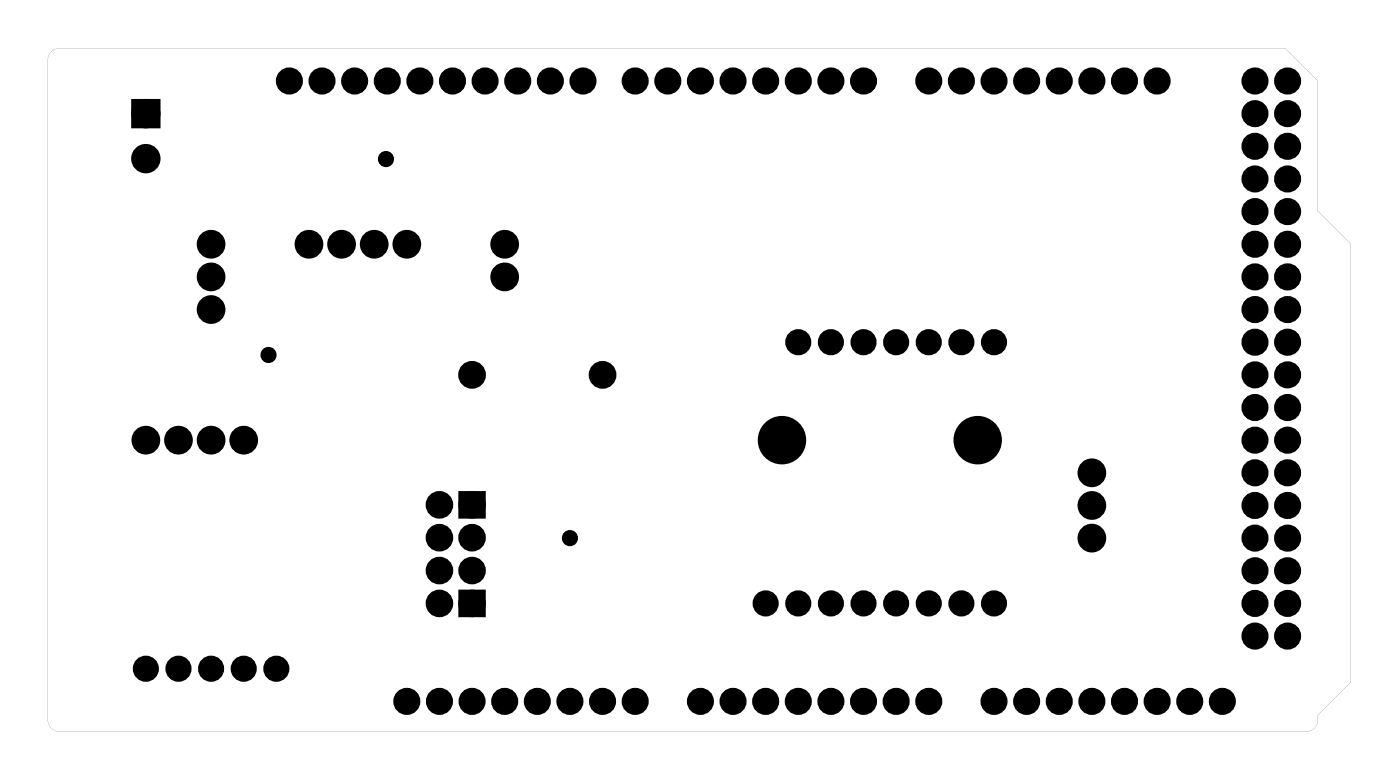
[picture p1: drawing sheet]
<svg xmlns="http://www.w3.org/2000/svg" width="109mm" height="61mm" viewBox="0 0 109 61" stroke-linecap="round" stroke-linejoin="round" font-family="sans-serif">
<g fill="#000">
<path d="M10.6 8.1h1.5v1.5h-1.5zM36 38.5h1.5v1.5h-1.5zM36 46.2h1.5v1.5h-1.5z"/>
<path d="M3.9 4.1l.3-.2 .3-.1h95.6l2.5 2.5v10.1l2.5 2.5v34.2l-2.5 2.5v.3a.89 .89 0 0 1-1 1h-96.9a.89 .89 0 0 1-1-1v-51.1l.1-.4zM3.9 4.1l-.1 .3-.1 .4v51.3a.9 .9 0 0 0 1 .8h97.1a1.02 1.02 0 0 0 .8-1.3l2.5-2.5v-34.2l-2.5-2.5v-10.1l-2.5-2.5h-95.6l-.3 .1z"/>
</g>
<g fill="#000">
<circle cx="11.4" cy="12.3" r=".76"/>
<circle cx="11.4" cy="8.8" r=".76"/>
<circle cx="16.4" cy="19" r=".74"/>
<circle cx="22.5" cy="6.3" r=".71"/>
<circle cx="24.1" cy="19" r=".74"/>
<circle cx="25.1" cy="6.3" r=".71"/>
<circle cx="26.6" cy="19" r=".74"/>
<circle cx="27.6" cy="6.3" r=".71"/>
<circle cx="29.1" cy="19" r=".74"/>
<circle cx="30.1" cy="12.4" r=".35"/>
<circle cx="30.2" cy="6.3" r=".71"/>
<circle cx="31.7" cy="19" r=".74"/>
<circle cx="32.7" cy="6.3" r=".71"/>
<circle cx="35.2" cy="6.3" r=".71"/>
<circle cx="37.8" cy="6.3" r=".71"/>
<circle cx="39.3" cy="19" r=".74"/>
<circle cx="40.3" cy="6.3" r=".71"/>
<circle cx="42.9" cy="6.3" r=".71"/>
<circle cx="45.4" cy="6.3" r=".71"/>
<circle cx="49.5" cy="6.3" r=".71"/>
<circle cx="52" cy="6.3" r=".71"/>
<circle cx="54.5" cy="6.3" r=".71"/>
<circle cx="57.1" cy="6.3" r=".71"/>
<circle cx="59.6" cy="6.3" r=".71"/>
<circle cx="62.2" cy="6.3" r=".71"/>
<circle cx="64.7" cy="6.3" r=".71"/>
<circle cx="67.2" cy="6.3" r=".71"/>
<circle cx="72.3" cy="6.3" r=".71"/>
<circle cx="74.9" cy="6.3" r=".71"/>
<circle cx="77.4" cy="6.3" r=".71"/>
<circle cx="79.9" cy="6.3" r=".71"/>
<circle cx="82.5" cy="6.3" r=".71"/>
<circle cx="85" cy="6.3" r=".71"/>
<circle cx="87.6" cy="6.3" r=".71"/>
<circle cx="90.1" cy="6.3" r=".71"/>
<circle cx="97.7" cy="8.8" r=".71"/>
<circle cx="97.7" cy="6.3" r=".71"/>
<circle cx="97.7" cy="11.4" r=".71"/>
<circle cx="97.7" cy="13.9" r=".71"/>
<circle cx="97.7" cy="16.5" r=".71"/>
<circle cx="97.7" cy="19" r=".71"/>
<circle cx="100.3" cy="8.8" r=".71"/>
<circle cx="100.3" cy="6.3" r=".71"/>
<circle cx="100.3" cy="11.4" r=".71"/>
<circle cx="100.3" cy="13.9" r=".71"/>
<circle cx="100.3" cy="16.5" r=".71"/>
<circle cx="100.3" cy="19" r=".71"/>
<circle cx="11.4" cy="34.2" r=".74"/>
<circle cx="13.9" cy="34.2" r=".74"/>
<circle cx="16.4" cy="34.2" r=".74"/>
<circle cx="16.4" cy="24.1" r=".74"/>
<circle cx="16.4" cy="21.5" r=".74"/>
<circle cx="19" cy="34.2" r=".74"/>
<circle cx="20.9" cy="27.6" r=".35"/>
<circle cx="34.2" cy="39.3" r=".73"/>
<circle cx="36.8" cy="39.3" r=".73"/>
<circle cx="36.8" cy="29.2" r=".7"/>
<circle cx="39.3" cy="21.5" r=".74"/>
<circle cx="46.9" cy="29.2" r=".7"/>
<circle cx="60.9" cy="34.2" r="1.5"/>
<circle cx="62.2" cy="26.6" r=".69"/>
<circle cx="64.7" cy="26.6" r=".69"/>
<circle cx="67.2" cy="26.6" r=".69"/>
<circle cx="69.8" cy="26.6" r=".69"/>
<circle cx="72.3" cy="26.6" r=".69"/>
<circle cx="74.9" cy="26.6" r=".69"/>
<circle cx="76.1" cy="34.2" r="1.5"/>
<circle cx="77.4" cy="26.6" r=".69"/>
<circle cx="85" cy="39.3" r=".74"/>
<circle cx="85" cy="36.8" r=".74"/>
<circle cx="97.7" cy="36.8" r=".71"/>
<circle cx="97.7" cy="39.3" r=".71"/>
<circle cx="97.7" cy="29.2" r=".71"/>
<circle cx="97.7" cy="26.6" r=".71"/>
<circle cx="97.7" cy="31.7" r=".71"/>
<circle cx="97.7" cy="34.2" r=".71"/>
<circle cx="97.7" cy="24.1" r=".71"/>
<circle cx="97.7" cy="21.5" r=".71"/>
<circle cx="100.3" cy="36.8" r=".71"/>
<circle cx="100.3" cy="34.2" r=".71"/>
<circle cx="100.3" cy="39.3" r=".71"/>
<circle cx="100.3" cy="26.6" r=".71"/>
<circle cx="100.3" cy="29.2" r=".71"/>
<circle cx="100.3" cy="31.7" r=".71"/>
<circle cx="100.3" cy="21.5" r=".71"/>
<circle cx="100.3" cy="24.1" r=".71"/>
<circle cx="11.4" cy="52" r=".69"/>
<circle cx="13.9" cy="52" r=".69"/>
<circle cx="16.4" cy="52" r=".69"/>
<circle cx="19" cy="52" r=".69"/>
<circle cx="21.5" cy="52" r=".69"/>
<circle cx="31.7" cy="54.6" r=".71"/>
<circle cx="34.2" cy="41.8" r=".73"/>
<circle cx="34.2" cy="44.4" r=".73"/>
<circle cx="34.2" cy="46.9" r=".73"/>
<circle cx="34.2" cy="54.6" r=".71"/>
<circle cx="36.8" cy="41.8" r=".73"/>
<circle cx="36.8" cy="44.4" r=".73"/>
<circle cx="36.8" cy="46.9" r=".73"/>
<circle cx="36.8" cy="54.6" r=".71"/>
<circle cx="39.3" cy="54.6" r=".71"/>
<circle cx="41.8" cy="54.6" r=".71"/>
<circle cx="44.4" cy="41.9" r=".35"/>
<circle cx="44.4" cy="54.6" r=".71"/>
<circle cx="46.9" cy="54.6" r=".71"/>
<circle cx="49.5" cy="54.6" r=".71"/>
<circle cx="54.5" cy="54.6" r=".71"/>
<circle cx="57.1" cy="54.6" r=".71"/>
<circle cx="59.6" cy="46.9" r=".69"/>
<circle cx="59.6" cy="54.6" r=".71"/>
<circle cx="62.2" cy="46.9" r=".69"/>
<circle cx="62.2" cy="54.6" r=".71"/>
<circle cx="64.7" cy="46.9" r=".69"/>
<circle cx="64.7" cy="54.6" r=".71"/>
<circle cx="67.2" cy="46.9" r=".69"/>
<circle cx="67.2" cy="54.6" r=".71"/>
<circle cx="69.8" cy="46.9" r=".69"/>
<circle cx="69.8" cy="54.6" r=".71"/>
<circle cx="72.3" cy="46.9" r=".69"/>
<circle cx="72.3" cy="54.6" r=".71"/>
<circle cx="74.9" cy="46.9" r=".69"/>
<circle cx="77.4" cy="46.9" r=".69"/>
<circle cx="77.4" cy="54.6" r=".71"/>
<circle cx="79.9" cy="54.6" r=".71"/>
<circle cx="82.5" cy="54.6" r=".71"/>
<circle cx="85" cy="41.9" r=".74"/>
<circle cx="85" cy="54.6" r=".71"/>
<circle cx="87.6" cy="54.6" r=".71"/>
<circle cx="90.1" cy="54.6" r=".71"/>
<circle cx="92.6" cy="54.6" r=".71"/>
<circle cx="95.2" cy="54.6" r=".71"/>
<circle cx="97.7" cy="46.9" r=".71"/>
<circle cx="97.7" cy="44.4" r=".71"/>
<circle cx="97.7" cy="41.9" r=".71"/>
<circle cx="97.7" cy="49.5" r=".71"/>
<circle cx="100.3" cy="46.9" r=".71"/>
<circle cx="100.3" cy="44.4" r=".71"/>
<circle cx="100.3" cy="41.9" r=".71"/>
<circle cx="100.3" cy="49.5" r=".71"/>
</g>
<g fill="none" stroke="#000" stroke-width=".55">
<circle cx="30.1" cy="12.4" r=".35"/>
<circle cx="20.9" cy="27.6" r=".35"/>
<circle cx="44.4" cy="41.9" r=".35"/>
</g>
<g fill="none" stroke="#000" stroke-width=".76" stroke-linecap="butt">
<path d="M10.6 8.1h1.5v1.5h-1.5z"/>
<circle cx="11.4" cy="12.3" r=".76"/>
<circle cx="11.4" cy="8.8" r=".76"/>
<circle cx="16.4" cy="19" r=".74"/>
<circle cx="24.1" cy="19" r=".74"/>
<circle cx="26.6" cy="19" r=".74"/>
<circle cx="29.1" cy="19" r=".74"/>
<circle cx="31.7" cy="19" r=".74"/>
<circle cx="39.3" cy="19" r=".74"/>
<circle cx="11.4" cy="34.2" r=".74"/>
<circle cx="13.9" cy="34.2" r=".74"/>
<circle cx="16.4" cy="34.2" r=".74"/>
<circle cx="16.4" cy="21.5" r=".74"/>
<circle cx="16.4" cy="24.1" r=".74"/>
<circle cx="19" cy="34.2" r=".74"/>
<circle cx="36.8" cy="29.2" r=".7"/>
<circle cx="39.3" cy="21.5" r=".74"/>
<circle cx="46.9" cy="29.2" r=".7"/>
<circle cx="60.9" cy="34.2" r="1.5"/>
<circle cx="76.1" cy="34.2" r="1.5"/>
<circle cx="85" cy="36.8" r=".74"/>
<circle cx="85" cy="39.3" r=".74"/>
<circle cx="85" cy="41.9" r=".74"/>
</g>
<g fill="none" stroke="#000" stroke-width=".69" stroke-linecap="butt">
<path d="M36 38.5h1.5v1.5h-1.5zM36 46.2h1.5v1.5h-1.5z"/>
<circle cx="22.5" cy="6.3" r=".71"/>
<circle cx="25.1" cy="6.3" r=".71"/>
<circle cx="27.6" cy="6.3" r=".71"/>
<circle cx="30.2" cy="6.3" r=".71"/>
<circle cx="32.7" cy="6.3" r=".71"/>
<circle cx="35.2" cy="6.3" r=".71"/>
<circle cx="37.8" cy="6.3" r=".71"/>
<circle cx="40.3" cy="6.3" r=".71"/>
<circle cx="42.9" cy="6.3" r=".71"/>
<circle cx="45.4" cy="6.3" r=".71"/>
<circle cx="49.5" cy="6.3" r=".71"/>
<circle cx="52" cy="6.3" r=".71"/>
<circle cx="54.5" cy="6.3" r=".71"/>
<circle cx="57.1" cy="6.3" r=".71"/>
<circle cx="59.6" cy="6.3" r=".71"/>
<circle cx="62.2" cy="6.3" r=".71"/>
<circle cx="64.7" cy="6.3" r=".71"/>
<circle cx="67.2" cy="6.3" r=".71"/>
<circle cx="72.3" cy="6.3" r=".71"/>
<circle cx="74.9" cy="6.3" r=".71"/>
<circle cx="77.4" cy="6.3" r=".71"/>
<circle cx="79.9" cy="6.3" r=".71"/>
<circle cx="82.5" cy="6.3" r=".71"/>
<circle cx="85" cy="6.3" r=".71"/>
<circle cx="87.6" cy="6.3" r=".71"/>
<circle cx="90.1" cy="6.3" r=".71"/>
<circle cx="97.7" cy="16.5" r=".71"/>
<circle cx="97.7" cy="19" r=".71"/>
<circle cx="97.7" cy="13.9" r=".71"/>
<circle cx="97.7" cy="11.4" r=".71"/>
<circle cx="97.7" cy="8.8" r=".71"/>
<circle cx="97.7" cy="6.3" r=".71"/>
<circle cx="100.3" cy="19" r=".71"/>
<circle cx="100.3" cy="16.5" r=".71"/>
<circle cx="100.3" cy="13.9" r=".71"/>
<circle cx="100.3" cy="11.4" r=".71"/>
<circle cx="100.3" cy="8.8" r=".71"/>
<circle cx="100.3" cy="6.3" r=".71"/>
<circle cx="34.2" cy="39.3" r=".73"/>
<circle cx="36.8" cy="39.3" r=".73"/>
<circle cx="97.7" cy="21.5" r=".71"/>
<circle cx="97.7" cy="24.1" r=".71"/>
<circle cx="97.7" cy="34.2" r=".71"/>
<circle cx="97.7" cy="29.2" r=".71"/>
<circle cx="97.7" cy="31.7" r=".71"/>
<circle cx="97.7" cy="39.3" r=".71"/>
<circle cx="97.7" cy="26.6" r=".71"/>
<circle cx="97.7" cy="36.8" r=".71"/>
<circle cx="100.3" cy="21.5" r=".71"/>
<circle cx="100.3" cy="24.1" r=".71"/>
<circle cx="100.3" cy="34.2" r=".71"/>
<circle cx="100.3" cy="31.7" r=".71"/>
<circle cx="100.3" cy="26.6" r=".71"/>
<circle cx="100.3" cy="29.2" r=".71"/>
<circle cx="100.3" cy="36.8" r=".71"/>
<circle cx="100.3" cy="39.3" r=".71"/>
<circle cx="31.7" cy="54.6" r=".71"/>
<circle cx="34.2" cy="46.9" r=".73"/>
<circle cx="34.2" cy="41.8" r=".73"/>
<circle cx="34.2" cy="44.4" r=".73"/>
<circle cx="34.2" cy="54.6" r=".71"/>
<circle cx="36.8" cy="46.9" r=".73"/>
<circle cx="36.8" cy="41.8" r=".73"/>
<circle cx="36.8" cy="44.4" r=".73"/>
<circle cx="36.8" cy="54.6" r=".71"/>
<circle cx="39.3" cy="54.6" r=".71"/>
<circle cx="41.8" cy="54.6" r=".71"/>
<circle cx="44.4" cy="54.6" r=".71"/>
<circle cx="46.9" cy="54.6" r=".71"/>
<circle cx="49.5" cy="54.6" r=".71"/>
<circle cx="54.5" cy="54.6" r=".71"/>
<circle cx="57.1" cy="54.6" r=".71"/>
<circle cx="59.6" cy="54.6" r=".71"/>
<circle cx="62.2" cy="54.6" r=".71"/>
<circle cx="64.7" cy="54.6" r=".71"/>
<circle cx="67.2" cy="54.6" r=".71"/>
<circle cx="69.8" cy="54.6" r=".71"/>
<circle cx="72.3" cy="54.6" r=".71"/>
<circle cx="77.4" cy="54.6" r=".71"/>
<circle cx="79.9" cy="54.6" r=".71"/>
<circle cx="82.5" cy="54.6" r=".71"/>
<circle cx="85" cy="54.6" r=".71"/>
<circle cx="87.6" cy="54.6" r=".71"/>
<circle cx="90.1" cy="54.6" r=".71"/>
<circle cx="92.6" cy="54.6" r=".71"/>
<circle cx="95.2" cy="54.6" r=".71"/>
<circle cx="97.7" cy="46.9" r=".71"/>
<circle cx="97.7" cy="41.9" r=".71"/>
<circle cx="97.7" cy="49.5" r=".71"/>
<circle cx="97.7" cy="44.4" r=".71"/>
<circle cx="100.3" cy="41.9" r=".71"/>
<circle cx="100.3" cy="44.4" r=".71"/>
<circle cx="100.3" cy="46.9" r=".71"/>
<circle cx="100.3" cy="49.5" r=".71"/>
</g>
<g fill="none" stroke="#000" stroke-width=".64" stroke-linecap="butt">
<circle cx="62.2" cy="26.6" r=".69"/>
<circle cx="64.7" cy="26.6" r=".69"/>
<circle cx="67.2" cy="26.6" r=".69"/>
<circle cx="69.8" cy="26.6" r=".69"/>
<circle cx="72.3" cy="26.6" r=".69"/>
<circle cx="74.9" cy="26.6" r=".69"/>
<circle cx="77.4" cy="26.6" r=".69"/>
<circle cx="11.4" cy="52" r=".69"/>
<circle cx="13.9" cy="52" r=".69"/>
<circle cx="16.4" cy="52" r=".69"/>
<circle cx="19" cy="52" r=".69"/>
<circle cx="21.5" cy="52" r=".69"/>
<circle cx="59.6" cy="46.9" r=".69"/>
<circle cx="62.2" cy="46.9" r=".69"/>
<circle cx="64.7" cy="46.9" r=".69"/>
<circle cx="67.2" cy="46.9" r=".69"/>
<circle cx="69.8" cy="46.9" r=".69"/>
<circle cx="72.3" cy="46.9" r=".69"/>
<circle cx="74.9" cy="46.9" r=".69"/>
<circle cx="77.4" cy="46.9" r=".69"/>
</g>
</svg>
